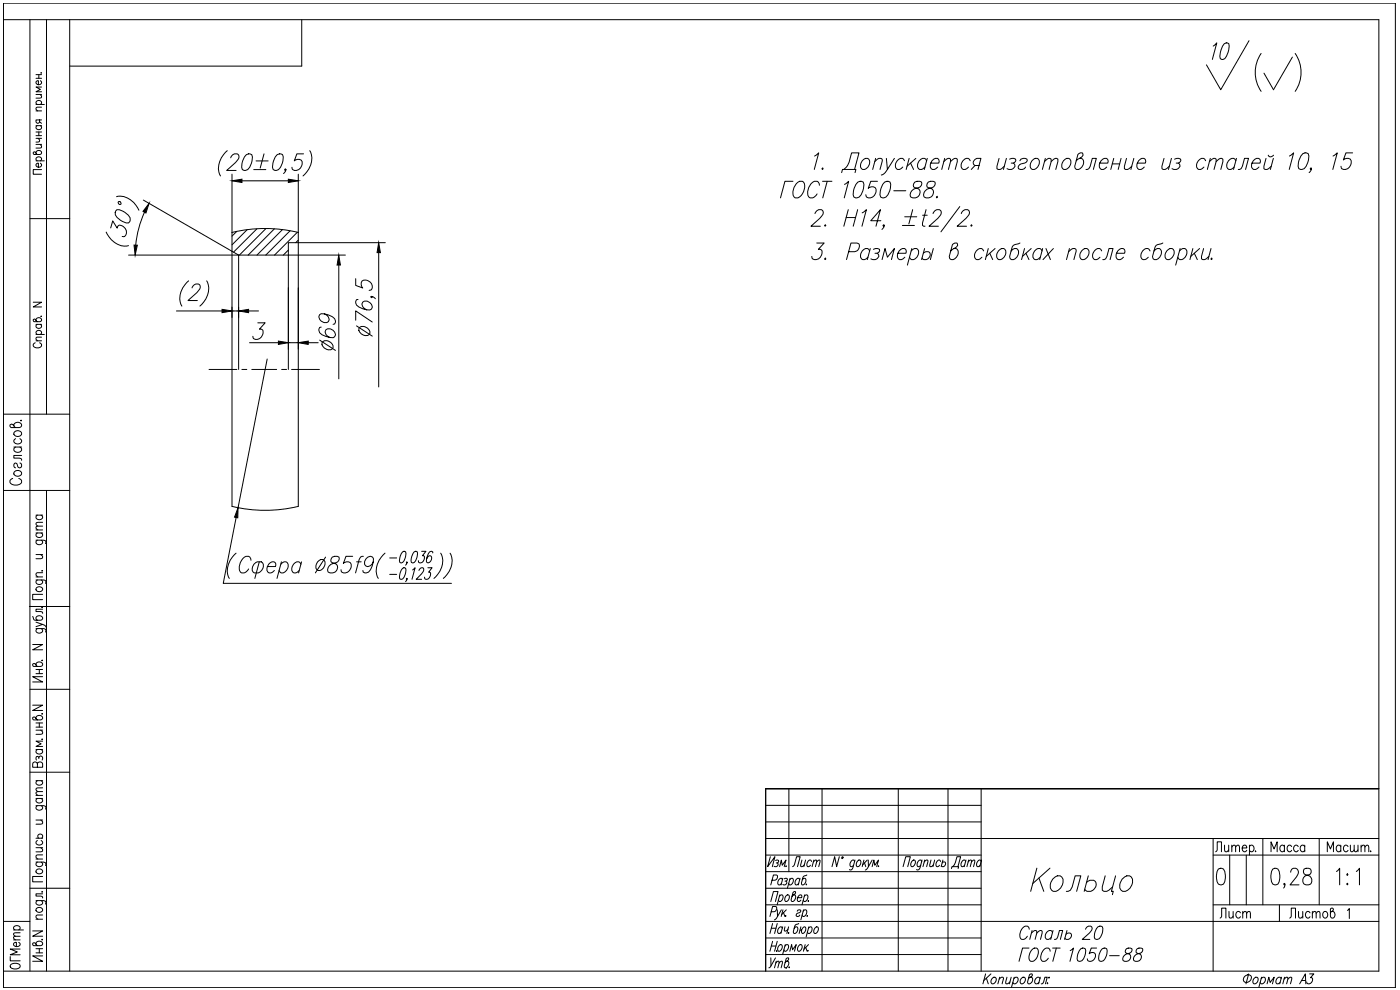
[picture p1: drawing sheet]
<svg xmlns="http://www.w3.org/2000/svg" width="420mm" height="297mm" viewBox="0 0 420 297" stroke-linecap="round" stroke-linejoin="round" font-family="sans-serif">
<defs><g id="words">
<text font-size="12.3" x="308" y="269.5">Кольцо</text>
<text font-size="11.9" x="67" y="174.6">(Сфера 85f9( ))</text>
<text font-size="10.1" x="113.6" y="102" transform="rotate(-90 113.6 102)">76,5</text>
<g font-size="8.8">
<text x="362.7" y="19">10</text>
<text x="232.8" y="60.7">ГОСТ 1050-88.</text>
<text x="101.6" y="106.5" transform="rotate(-90 101.6 106.5)">69</text>
</g>
<g font-size="7.5">
<text x="304.8" y="282.9">Сталь 20</text>
<text x="304.4" y="289.6">ГОСТ 1050-88</text>
</g>
<text font-size="7.1" x="284.3" y="261.8">Дата</text>
<g font-size="6.6">
<text x="380.3" y="256.8">Масса</text>
<text x="397.2" y="256.8">Масшт.</text>
<text x="236.7" y="261.4">Лист</text>
</g>
<g font-size="6.2">
<text x="364.8" y="276.6">Лист</text>
<text x="385.9" y="276.6">Листов</text>
</g>
<g font-size="3.1">
<text x="231.8" y="286.8">.</text>
<text x="234.6" y="291.7">.</text>
</g>
</g></defs>
<!-- layer: TOST -->
<g fill="none" stroke="#000" stroke-width=".3">
<path d="M1 5.9h412.8v285.5h-412.8M9 5.9v285.5M20.9 5.9v285.5M90.6 5.9v13.9h-69.7M374.8 12.2l-8.4 14.7-4.3-7.4M244.5 46.8l1.2-.9-1.3 4.9M246.9 50.4l-.2 .2 .1 .2 .3-.2M253.2 50.8a6.3 6.3 0 0 0 2.4-4.9h2.2l-1.3 4.9M258.8 48.2a1.32 1.32 0 0 1 1.9-.4 2.09 2.09 0 0 1-1.8 3 1.58 1.58 0 0 1-.1-2.6zM262.5 48.5l1.3-1 .9 .3 .1 .4-.7 2.6M262.8 47.5l-.9 3.3M266 47.5l.3 3.3 2.1-3.3"/>
<path d="M271.4 48.2l-.2-.4a1.85 1.85 0 0 0-2 .3 1.85 1.85 0 0 0-.5 2l.3 .5a1.3 1.3 0 0 0 1.9-.5M272.8 47.5l-.8 3.3M273.3 48.9l.9 1.9M274.9 47.5l-2.7 2.4M278.1 48.2l-.3-.4a1.85 1.85 0 0 0-2 .3 1.85 1.85 0 0 0-.4 2l.3 .5a1.3 1.3 0 0 0 1.9-.5M278.3 47.5l-.9 3.3M279.3 48.9h2.4a1.02 1.02 0 0 0-.4-1.4 2.07 2.07 0 0 0-1.8 3.1 1.32 1.32 0 0 0 1.9-.5M283.3 48.5l1.2-1 .8 .3-.7 3M283.5 47.5l-.9 3.3M285.3 48.5l1.2-1 .8 .3v.7l-.6 2.3M291.2 48.2l-.3-.4a1.85 1.85 0 0 0-2 .3 1.85 1.85 0 0 0-.4 2l.2 .5a1.3 1.3 0 0 0 2-.5M292.6 49.7l-1.1 1.1"/>
<path d="M293.8 49.7h-1.2a1.15 1.15 0 0 1-.5-1.3 1.15 1.15 0 0 1 1.1-.9h1.2l-.9 3.3M299.8 47.5l-.6 3.1 1 .2 1.2-.9M302 47.5l-.9 3.3M303 47.8l.6-.3 1.2 .3 .1 .4-.4 .5-1 .2M304.1 48.9l.5 .5a1.43 1.43 0 0 1-.8 1.4 1.43 1.43 0 0 1-1.6-.2M306.1 48.2a1.49 1.49 0 0 1 2.1-.4l.1 .4-.3 .5-1.6 .5a1.07 1.07 0 0 0-.7 1.4 1.49 1.49 0 0 0 2.1-.5M309.7 48.2a1.32 1.32 0 0 1 1.9-.4 2.09 2.09 0 0 1-1.8 3 1.58 1.58 0 0 1-.1-2.6zM313.5 48.5l1.2-1 .8 .3v.7l-.7 2.3M313.7 47.5l-.9 3.3M315.5 48.5l1.2-1 .8 .3-.6 3M319.2 48.2a1.32 1.32 0 0 1 1.9-.4 2.09 2.09 0 0 1-1.8 3 1.58 1.58 0 0 1-.1-2.6zM324 47.5h.6a1.94 1.94 0 0 1 .4 2.2 1.94 1.94 0 0 1-1.9 1.1l-.5-.4-.1-.5 1-3.6a.96 .96 0 0 1 1.5-.2 1.56 1.56 0 0 1-1.5 1.7l-.5 .4"/>
<path d="M325.9 50.8l.9-.2 .4-.7 .6-2.4h1.2l-.9 3.3M330 48.9h2.5a.98 .98 0 0 0-.5-1.4 1.94 1.94 0 0 0-1.9 1.2 1.94 1.94 0 0 0 .4 2.1h.6l1-.7M333.8 49.2h2.2M334.2 47.5l-.8 3.3M336.5 47.5l-.9 3.3M338.1 47.5l-.7 3.1 1 .2 1.2-.9M340.3 47.5l-.9 3.3M341.3 48.9h2.4a1.02 1.02 0 0 0-.4-1.4 2.07 2.07 0 0 0-1.8 3.1 1.32 1.32 0 0 0 1.9-.5M349.3 47.5l-.6 2.4v.7l1 .2 1.2-.9M351.6 47.5l-.9 3.3M352.5 47.8l.7-.3 1.1 .3 .1 .4-.3 .5-1.1 .2M353.6 48.9l.5 .5a1.42 1.42 0 0 1-.8 1.4 1.42 1.42 0 0 1-1.6-.2"/>
<path d="M361.8 48.2l-.2-.4a1.85 1.85 0 0 0-2 .3 1.85 1.85 0 0 0-.5 2l.3 .5a1.3 1.3 0 0 0 1.9-.5M363 48.5l1.2-1 .8 .3-.7 3M363.2 47.5l-.9 3.3M365 48.5l1.3-1 .7 .3v.7l-.6 2.3M370.9 48.2l-.3-.4a1.85 1.85 0 0 0-2 .3 1.85 1.85 0 0 0-.4 2l.3 .5a1.3 1.3 0 0 0 1.9-.5M371.1 47.5l-.9 3.3M371.6 50.8l.9-.2 1-3.1h1.2l-.9 3.3M375.7 48.9h2.4a.98 .98 0 0 0-.4-1.4 2.07 2.07 0 0 0-1.8 3.1 1.32 1.32 0 0 0 1.9-.5M379.9 47.5l-.6 3.1 1 .2 1.2-.9M380.6 46.6l.1 .2a.97 .97 0 0 0 1.5-.2M382.2 47.5l-.9 3.3M387 46.8l1.2-.9-1.3 4.9"/>
<path d="M391 46.1l.7-.2 .9 .2a4.8 4.8 0 0 1-1.2 4.5l-.7 .2-.9-.2a4.7 4.7 0 0 1 1.2-4.5zM393.6 50.6l-.3 .2-.1-.2 .3-.2a1.22 1.22 0 0 1-.6 1.4M400.1 46.8l1.2-.9-1.3 4.9M405.9 45.9h-2l-.7 2.1a1.32 1.32 0 0 1 1.8-.4 1.32 1.32 0 0 1 .4 1.8 1.69 1.69 0 0 1-2.9 1l-.1-.5M69.6 75.4l2 1.1v34.3M69.6 69.7a42.3 42.3 0 0 1 19.9 0v82.2a42.4 42.4 0 0 1-19.9 0zM71.6 76.5h14.9M89.5 72.8h-3v38M244.6 64.1l.1-.2a1.35 1.35 0 0 1 2.3-.5 1.98 1.98 0 0 1-1 2.1l-2.6 2.4h2.8M245.1 72.9h2.2l-1.7 1.9h.6l.4 .3a2.02 2.02 0 0 1-.5 2.2 2.02 2.02 0 0 1-2.3 .4l-.2-.8M247.7 67.4l-.2 .2 .1 .3 .3-.3M247.7 77.4l-.2 .3 .1 .2 .3-.2"/>
<path d="M253.9 65.3h2.9M254.6 62.9l-1.4 5M254.7 75.5h1.8a1.66 1.66 0 0 0 1.2-2.3l-.5-.3h-1.8l-1.4 5M257.4 62.9l-1.3 5M258.7 63.9l1.3-1-1.3 5M261 75.3l-.3-.5a1.75 1.75 0 0 0-2.4 1.7 1.36 1.36 0 0 0 .6 1.4h.6l1-.7M261.2 74.6l-.9 3.3M262.1 74.8l.7-.2 1.1 .2 .1 .5-.3 .5-1.1 .2M263.2 76l.5 .5a1.42 1.42 0 0 1-.8 1.3 1.42 1.42 0 0 1-1.5-.1M264.4 66.2h-3.1l2.9-3.3-1.3 5M264.7 77.9l.9-3.3 .7 2.6 2.1-2.6-.9 3.3M265.4 67.6l-.3 .3-.1-.3 .2-.2a1.14 1.14 0 0 1-.5 1.4"/>
<path d="M269.5 76h2.4a1.02 1.02 0 0 0-.5-1.4 2.07 2.07 0 0 0-1.8 3.1 1.32 1.32 0 0 0 2-.5M270.8 67.6h3.6M271.5 65h3.6M273.5 75.3a1.32 1.32 0 0 1 1.9-.5 2.09 2.09 0 0 1-1.8 3.1l-.6-.7M273.6 74.6l-1.3 4.9M273.9 62.9l-1.1 4.3M276.9 64.6h1.4M277.1 76a1.14 1.14 0 0 1 1.2-.5 1.14 1.14 0 0 1 .9 1 1.44 1.44 0 0 1-.9 1.3 1.44 1.44 0 0 1-1.6-.4M277.5 74.6l-.9 3.3M277.9 62.9l-1.1 4.1 .1 .6 .7 .3M280 64.1l.1-.2a1.35 1.35 0 0 1 2.3-.5 2.07 2.07 0 0 1-.9 2.1l-2.7 2.4h2.8M280.1 74.6l-.9 3.3"/>
<path d="M286.3 74.6h.6a1.94 1.94 0 0 1 .5 2.1 1.94 1.94 0 0 1-1.9 1.2l-.4-.2-.2-.8 .9-3.5a.98 .98 0 0 1 1.5-.2 1.56 1.56 0 0 1-1.4 1.6l-.6 .5M288 62l-5.6 7.6M288.5 64.1l.1-.2a1.33 1.33 0 0 1 2.3-.5 1.98 1.98 0 0 1-1 2.1l-2.6 2.4h2.8M291.6 67.4l-.3 .2 .2 .3 .2-.3M295.2 75.3l-.3-.5a1.85 1.85 0 0 0-2 .4 1.85 1.85 0 0 0-.4 2l.3 .5a1.3 1.3 0 0 0 1.9-.5M296.6 74.6l-.9 3.3M297 76l.9 1.9M298.6 74.6l-2.6 2.3M299.6 75.3a1.3 1.3 0 0 1 2-.5 2.06 2.06 0 0 1-1.9 3.1 1.58 1.58 0 0 1-.1-2.6zM306.1 72.9l-2 .7-.3 .5-.8 2.8 .2 .8a1.75 1.75 0 0 0 2.5-1.7 1.36 1.36 0 0 0-.6-1.4h-.7l-.9 .7M307.5 74.6l-.9 3.3M307.9 76l.9 1.9"/>
<path d="M309.5 74.6l-2.7 2.3M312.7 75.3l-.3-.5a1.75 1.75 0 0 0-2.4 1.7 1.36 1.36 0 0 0 .6 1.4h.6l1-.7M312.9 74.6l-.9 3.3M313.9 74.6l1.3 3.3M316.1 74.6l-3.1 3.3M320.7 75.5l1.3-.9 .9 .2 .1 .5-.7 2.6M321 74.6l-.9 3.3M324.6 75.3a1.3 1.3 0 0 1 1.9-.5 2.06 2.06 0 0 1-1.8 3.1 1.58 1.58 0 0 1-.1-2.6zM330.6 75.3l-.2-.5a1.85 1.85 0 0 0-2 .4 1.85 1.85 0 0 0-.5 2l.3 .5a1.3 1.3 0 0 0 1.9-.5M330.9 77.9l.9-.2 1-3.1h1.2l-.9 3.3M335.1 76h2.4a.98 .98 0 0 0-.4-1.4 2.07 2.07 0 0 0-1.9 3.1 1.32 1.32 0 0 0 2-.5M345.1 75.3l-.2-.5a1.75 1.75 0 0 0-2.5 1.7v.7l.3 .5a1.32 1.32 0 0 0 1.9-.5"/>
<path d="M349 72.9l-2 .7-.3 .5-.8 2.8 .2 .8a1.75 1.75 0 0 0 2.5-1.7 1.36 1.36 0 0 0-.7-1.4h-.6l-1 .7M350.2 75.3a1.3 1.3 0 0 1 1.9-.5 2.06 2.06 0 0 1-1.8 3.1 1.58 1.58 0 0 1-.1-2.6zM354 75.3a1.32 1.32 0 0 1 1.9-.5 2.09 2.09 0 0 1-1.8 3.1l-.6-.7M354.2 74.6l-1.4 4.9M358 74.6l-.9 3.3M358.4 76l.9 1.9M360 74.6l-2.6 2.3M361.2 74.6l-.6 2.3v.8l.9 .2 1.3-1M363.4 74.6l-.9 3.3M363.7 77.4l-.3 .3 .1 .2 .3-.2M14 147.2v144.2M229.8 236.7v54.7"/>
<path d="M236.8 236.7v24.8M246.7 236.7v54.7M269.6 236.7v54.7M284.5 236.7v54.7M294.5 236.7v54.7M413.8 236.7h-184h184M229.8 256.6h64.7M294.5 251.6h119.3M364.1 256.6h49.7M364.1 251.6v39.8M364.8 255.6l.5-.6v-2.4h1.3v3M367.5 253.6l.1 1.8 .6 .2 .6-.6"/>
<path d="M368.8 253.6v2M369.7 254.1l.6-.5 .4 .1 .1 1.9M369.7 253.6v2M370.8 254.1l.6-.5 .5 .1 .1 1.9M372.8 254.4h1.4l-.3-.7a.96 .96 0 0 0-1.2 .7 .96 .96 0 0 0 .7 1.2h.3l.5-.5M375 254a.68 .68 0 0 1 .6-.4 .68 .68 0 0 1 .6 .4l.2 .4a.8 .8 0 0 1-.3 .9 .8 .8 0 0 1-.9 .1l-.2-.3M375 253.6v3M376.8 255.3v.3l.1-.2M379 251.6v19.9M395.9 251.6v19.9M9 266.5h11.9M229.8 261.5h64.7"/>
<path d="M294.5 276.5h119.3M364.1 271.5h49.7M365.6 260.8l1-.3a2.43 2.43 0 0 1 1.2 2.9l-.2 1.1-.4 .8-.6 .2-1-.2a4.6 4.6 0 0 1 0-4.5zM382 260.8l.6-.3 .9 .3a4.6 4.6 0 0 1 0 4.5l-.9 .2a2.42 2.42 0 0 1-1.2-2.8l.2-1.2zM385.6 265.3l-.2 .2-.2-.2 .2-.3a1.05 1.05 0 0 1-.2 1.4M387.4 261.7l.3-.9 .4-.3h.8a1.52 1.52 0 0 1 .2 2.6l-1.9 2.4h2.7M391.4 260.8a1.12 1.12 0 0 0 .4 1.6 1.75 1.75 0 0 1 1.7 .9 1.75 1.75 0 0 1-.2 2 1.48 1.48 0 0 1-2.3-.8 1.82 1.82 0 0 1 1.9-2.1 1.01 1.01 0 0 0 .6-1 1.01 1.01 0 0 0-.8-.9zM401.1 261.5l.9-1v5M404.4 262.2l.1 .2-.1 .3-.2-.3zM404.4 265l.1 .3-.1 .2-.2-.2zM404.4 273.2l.5-.6v3M407 261.5l1-1v5"/>
<path d="M295.8 292.2l-.8 3M296 293.5l.6 1.7M297.4 292.2l-2.1 2M297.7 293.6a.72 .72 0 0 1 1.1-.3 1.12 1.12 0 0 1 0 1.3 1.12 1.12 0 0 1-1.2 .4 1.17 1.17 0 0 1 .1-1.4zM299.9 293.8l.7-.6 .5 .1-.4 1.9M300 293.2l-.5 2M302.2 293.2l-.4 1.8 .6 .2 .7-.6M303.5 293.2l-.6 2M304.3 293.6a.72 .72 0 0 1 1.1-.3 1.12 1.12 0 0 1-.1 1.3 1.12 1.12 0 0 1-1.2 .4l-.1-.2M304.4 293.2l-.8 3M306.5 293.6a.74 .74 0 0 1 1.1-.3 1.12 1.12 0 0 1-.1 1.3 1.12 1.12 0 0 1-1.2 .4l-.1-.7zM309.2 293.2h.4a1.1 1.1 0 0 1 .2 1.3 1.1 1.1 0 0 1-1.3 .5l-.1-.4 .6-2.1 .4-.3 .4 .2a.99 .99 0 0 1-.8 .9l-.4 .3"/>
<path d="M312.1 293.6l-.2-.3a1.1 1.1 0 0 0-1.2 .6 1.1 1.1 0 0 0 .2 1.3l.9-.4M312.2 293.2l-.5 2M312.5 295.2l.5-.2 .6-1.8h.7l-.5 2M314.2 295h.3zM314.9 293.2l-.1 .3zM373.5 293.1a1.07 1.07 0 0 1 1.4-.6 1.07 1.07 0 0 1 .5 1.4 1.19 1.19 0 0 1-1.1 .9 1.19 1.19 0 0 1-1.2-.9zM374.7 292.2l-.8 3M376.3 293.6a.74 .74 0 0 1 1.1-.3 1.12 1.12 0 0 1 0 1.3 1.12 1.12 0 0 1-1.2 .4l-.2-.7zM378.5 293.6a.74 .74 0 0 1 1.1-.3 1.12 1.12 0 0 1 0 1.3 1.12 1.12 0 0 1-1.3 .4l-.1-.2M378.6 293.2l-.8 3M380.3 295.2l.5-2 .4 1.6 1.2-1.6-.5 2M384.5 293.6l-.2-.3a1.11 1.11 0 0 0-1.2 .6 1.11 1.11 0 0 0 .2 1.3l.9-.4"/>
<path d="M384.6 293.2l-.5 2M385.4 293.8l.7-.6 .4 .1-.4 1.9M385.5 293.2l-.5 2M386.5 293.8l.8-.6 .4 .1-.4 1.9M390 295.2l1.8-3 .1 3M390.7 294.2h1.1M393 292.2h1.3l-1 1.1h.3a1.07 1.07 0 0 1 0 1.5 1.07 1.07 0 0 1-1.4 .1v-.3"/>
</g>
<!-- layer: 0 -->
<g fill="none" stroke="#000" stroke-width=".3">
<path d="M1 1h417.8v295.3h-417.8zM14 5.9v118.4M378.5 16a10 10 0 0 0 0 11.4M387.9 17.1l-5.7 9.8-2.9-5M388.7 16a10 10 0 0 1 0 11.4M10.8 39.6h1.7M10.8 37.7h1.7M10.8 33.3h1.7M10.8 31.3h2.5M10.8 28.3h1.7M10.8 22.4h1.7M10.8 23.5h1.7"/>
<path d="M11.2 37.7a.59 .59 0 0 0-.4 .5 .59 .59 0 0 0 .4 .6 .73 .73 0 0 0 1-.1 .73 .73 0 0 0-.1-1M11.2 31.3a.59 .59 0 0 1-.4-.5 .59 .59 0 0 1 .4-.6 .73 .73 0 0 1 1 .1 .73 .73 0 0 1-.1 1M11.6 22.4v1.1M11.6 39.6v1.1M11.9 36l-.3 .9-.3 .1-.4-.2-.1-.8h1.7M11.9 36.6l.6 .4M12 28.3l.5 .5-.2 .5-1.5 .1M12.1 24.2a.59 .59 0 0 1 .4 .6 .59 .59 0 0 1-.4 .5 .73 .73 0 0 1-1 0 .73 .73 0 0 1 0-1l.4-.1v1.2M12.3 21.8l.2 .1h-.3M12.5 32.2l-1.6 .1-.1 .5 .5 .5M12.5 26.1h-1.7l1.3 .7-1.3 .7h1.7M10.8 46a.79 .79 0 0 1 .9-.9 .79 .79 0 0 1 .6 1l-.3 .3h-1.8l-.2-.7 .6-.1 .6 .8"/>
<path d="M10.8 48.3h2.5M10.8 43.3h1.7M10.8 41.5h1.7M10.8 40.7h1.7M11.2 48.3a.59 .59 0 0 1-.4-.6 .59 .59 0 0 1 .4-.5 .73 .73 0 0 1 1 0 .73 .73 0 0 1-.1 1.1M11.4 41.5l.5 .5v.3l-.5 .3h-.6M12 43.3l.5 .5-.2 .5-1.5 .1M12.1 49a.6 .6 0 0 1 .4 .5 .6 .6 0 0 1-.4 .6 .73 .73 0 0 1-1 0 .73 .73 0 0 1 0-1l.4-.1v1.2M12.5 50.9h-2.5v1.4h2.5M35 59a6.1 6.1 0 0 1 6.7 4.1M68.2 45.2a6.4 6.4 0 0 0-2 7.6M69.2 47.3l.1-.2a1.37 1.37 0 0 1 2.4-.5 2.02 2.02 0 0 1-1 2.2l-2.7 2.3h2.9"/>
<path d="M69.6 52.3v17.5M72.6 54.3h13.9M73.9 46.4l.7-.2 1 .2a4.8 4.8 0 0 1-1.3 4.5l-.6 .2-1-.2a4.7 4.7 0 0 1 1.2-4.5zM76.1 50.9h3.7M76.8 48.3h3.7M79.2 46.2l-1.1 4.2M83.2 46.4l.7-.2 .9 .2a4.7 4.7 0 0 1-1.2 4.5l-.7 .2-.9-.2a4.8 4.8 0 0 1 1.2-4.5zM85.8 50.9l-.3 .2-.1-.2 .3-.2a1.14 1.14 0 0 1-.6 1.4M89.5 52.3v17.5M91.1 46.2h-2l-.8 2.1a1.33 1.33 0 0 1 1.8-.4 1.33 1.33 0 0 1 .5 1.8 1.7 1.7 0 0 1-2.9 1l-.1-.5M93 45.2a6.1 6.1 0 0 1-2.1 7.6M9 65.6h11.9"/>
<path d="M31.9 69.6a6.3 6.3 0 0 0 6.7 4.1M33.2 68.4l.6-2.1 1.4 2.2 .5-.9a2.03 2.03 0 0 1 2 1.1 2.03 2.03 0 0 1-.3 2.3h-.7M35.1 62.9a4.8 4.8 0 0 1 3.9 2.4v1.1l-.4 .5a4.8 4.8 0 0 1-4-2.4l.1-1.1zM38.6 76.5h33M43 60l26.6 15.4M43.4 63.7a31 31 0 0 0-2.7 9.8M71 69.5l-1.4 1.3M74.2 68.9l-4.6 4.6M77.1 68.7l-7 6.9M79.8 68.6l-8 7.9M82.3 68.7l-7.8 7.8M84.8 68.9l-7.7 7.6"/>
<path d="M86.5 76.5h17.2M86.5 75l-1.5 1.5M87 69.3l-7.2 7.2M89.2 69.7l-6.8 6.8M89.5 72.8h26.1M89.5 72.1l-.7 .7M101.7 79.5v34.2M113.7 75.8v40.3M10 90.7h2.5l-2.5 1.4h2.5M10.8 96.1a.79 .79 0 0 1 .9-.8 .79 .79 0 0 1 .6 1l-.3 .2h-1.8l-.2-.6 .6-.1 .6 .7M10.8 97.3h1.7M11.2 97.3a.59 .59 0 0 0-.4 .6 .59 .59 0 0 0 .4 .5 .73 .73 0 0 0 1 0 .73 .73 0 0 0-.1-1.1"/>
<path d="M12.3 94.8l.2 .1h-.3M52.9 93.3h13.7M56.6 84.3a6.3 6.3 0 0 0-2 7.5M57.6 86.4l.1-.3a1.35 1.35 0 0 1 2.3-.4 2.02 2.02 0 0 1-.9 2.1l-2.7 2.4h2.8M62 84.3a6.1 6.1 0 0 1-2 7.5M69.6 92.1v3.2M69.6 93.3h2M71.6 92.1v3.2M74.6 93.3h3M77.4 96.9h2.2l-1.7 1.9 .9 .2a2.02 2.02 0 0 1-.5 2.2 2.02 2.02 0 0 1-2.2 .4l-.2-.7M86.5 86.3v18.5M89.5 86.3v18.5"/>
<path d="M10.6 102.8a.78 .78 0 0 0-.6 1 .78 .78 0 0 0 .9 .6h.6a.78 .78 0 0 0 1-.6 .78 .78 0 0 0-.6-1M10.8 102.3h1.7M10.8 100.4h2.5M11.2 100.4a.61 .61 0 0 1-.4-.6 .61 .61 0 0 1 .4-.6 .74 .74 0 0 1 1 .1 .74 .74 0 0 1-.1 1.1M12.5 101.2h-1.6l-.1 .5 .5 .6M62.7 110.8h8.4M72.6 110.8h1.5M74.9 102.8h8.7M75.6 110.8h7.4M80.2 107.7l-8.8 44.6M84.5 110.8h1.5M86.5 102.8h3"/>
<path d="M87.5 110.8h8.4M1 124.3h19.9M4.2 127.8a1.17 1.17 0 0 1 1.1-1.1 1.17 1.17 0 0 1 1.2 1.1l-.7 .5h-2.5l-.3-.4v-.4l.5-.3 .3 .2 .9 .9M4.2 134.1h2.3M4.3 129.6a1.24 1.24 0 0 1 1.3-.3 1.24 1.24 0 0 1 .9 1 1.23 1.23 0 0 1-1.3 .7 1.23 1.23 0 0 1-1-1.1zM4.7 134.1l-.4 .3a1.07 1.07 0 0 0 .5 1.3 1.07 1.07 0 0 0 1.3-.2l.4-.4v-.4l-.5-.6M4.7 131.6l-.5 .5a1.17 1.17 0 0 0 1.1 1.1 1.17 1.17 0 0 0 1.2-1.1l-.5-.5M6 138.9a.75 .75 0 0 1 .5 .8 .75 .75 0 0 1-.7 .7l-.5-.4-.3-1-.3-.1a.77 .77 0 0 0-.6 .7 .77 .77 0 0 0 .6 .8M6.3 126l.2 .2h-.4M6.5 136.7h-2.3v.8l2.1 .1 .2 .5M1 147.2h19.9M3.8 143.6a.93 .93 0 0 0-.8 .9 .93 .93 0 0 0 .8 .9 2.2 2.2 0 0 0 2.7-.7 .99 .99 0 0 0-.9-1.1"/>
<path d="M4.3 141.6a1.1 1.1 0 0 1 1.4-.5 1.1 1.1 0 0 1 .6 1.4 1.24 1.24 0 0 1-1.3 .4 1.24 1.24 0 0 1-.8-1.1zM10.8 159.9h2M10.8 159h2M10.8 154.6h2M11.2 159.9a.66 .66 0 0 0-.4 .6 .66 .66 0 0 0 .4 .7 .91 .91 0 0 0 1.1 0 .91 .91 0 0 0 .3-1.1l-.3-.2M11.2 154.6a.66 .66 0 0 0-.4 .6 .66 .66 0 0 0 .4 .6 .9 .9 0 0 0 1.1 .1 .9 .9 0 0 0 .3-1.1l-.3-.2M12.8 157.9l-1.9 .1-.1 .4 .6 .6M12.8 156.7l-1.9 .1-.1 .5 .6 .6M70.9 155.3l-3.9 19.7h68.5M10.8 174l2.7 .1 .3 .4-.2 .5M10.8 162.1l2.7 .1 .3 .3-.2 .6M10.8 173.1h2"/>
<path d="M10.8 166.4h2M10.9 176.4a.96 .96 0 0 1 1.2-.4 .96 .96 0 0 1 .5 1.2 .95 .95 0 0 1-1.2 .3 .95 .95 0 0 1-.5-1.1zM11.2 174l-.3 .2a.97 .97 0 0 0 .7 1.2 .97 .97 0 0 0 1.2-.6v-.3l-.5-.5M11.2 162.1l-.3 .2a.97 .97 0 0 0 .7 1.2 .97 .97 0 0 0 1.2-.6v-.4l-.5-.4M12.2 166.4l.6 .6-.2 .5-1.8 .1M12.6 171.2l.2 .1h-.3M12.8 178.3h-3v1.6h3M12.8 171.8l-1.9 .2-.1 .5 .6 .6M8.8 182h12.1M9.8 193.4h3l-3 1.6h3M9.8 185l.3 .8 .4 .3h1.7l.4-.2a.95 .95 0 0 0-.5-1.2 .95 .95 0 0 0-1.2 .4l-.1 .6 .4 .4M10.8 199.5a1 1 0 0 1 1-.9 1 1 0 0 1 1 .9l-.6 .5h-2.1l-.3-.7 .4-.2 .3 .1 .7 .8"/>
<path d="M10.8 188.6l2.7 .1 .3 .4-.2 .5M10.8 186.7l2 .6-2 .7M11.2 188.6l-.3 .2a.64 .64 0 0 0 .3 1 .91 .91 0 0 0 1.1 .1 .91 .91 0 0 0 .3-1.1l-.3-.2M12.6 198v.3l-.1-.2M12.6 182.1v.3l-.1-.2M12.8 187.3l.8 .5 .2 .4M12.8 182.8h-2v.7l1.8 .1 .2 .4M9 206.8h11.9M9.8 211.6h3l-3 1.6h3M10.8 215.6a1 1 0 0 1 1-1 1 1 0 0 1 1 1l-.6 .4h-2.1l-.3-.7 .4-.2 .3 .1 .7 .8M10.8 200.9h2M10.8 202.1h2"/>
<path d="M10.8 219.1h2M10.8 216.9h2M10.8 218.2h2M11.8 200.9v1.2M11.8 216.9v1.3M12.2 219.1l.6 .5-.2 .6-1.8 .1M12.6 214.1v.2l-.1-.1M12.8 203h-3l3 1.6h-3M9 231.7h11.9M10.8 224.9h2M10.8 239.6h2M10.8 238.7h2"/>
<path d="M10.8 234.2h2M11.2 229.2l-.5-.6-.8 .3-.1 1.3h3v-1a.81 .81 0 0 0-.8-.6 .81 .81 0 0 0-.8 .6v1M11.2 224.9l-.3 .2a.95 .95 0 0 0 .5 1.2 .95 .95 0 0 0 1.2-.4l.2-.6-.5-.4M11.2 239.6l-.3 .2a.95 .95 0 0 0 .5 1.1 .95 .95 0 0 0 1.2-.3l.2-.6-.5-.4M11.2 234.2l-.3 .3a.95 .95 0 0 0 .5 1.1 .95 .95 0 0 0 1.2-.4l.2-.5-.5-.5M11.6 227.3l.6-.5 .4 .2v1M11.6 227.6v-.3l-.4-.4a.72 .72 0 0 0-.3 1.1M12.6 221.7l.2 .1h-.3M12.8 222.4h-2l1.5 .8-1.5 .8h2M12.8 237.5l-1.9 .1-.1 .5 .6 .6M12.8 236.4l-1.9 .1-.1 .5 .6 .5M229.8 236.7v54.7"/>
<path d="M10.8 258.7l2.7 .1 .3 .3-.2 .6M10.8 241.7l2.7 .2 .3 .3-.2 .6M10.8 257.7h2M10.8 254.3h2M10.8 251.5h2M10.8 246h2M11.2 258.7l-.3 .2a.64 .64 0 0 0 .3 1 .91 .91 0 0 0 1.1 0 .91 .91 0 0 0 .3-1l-.3-.2M11.2 252.2a.66 .66 0 0 0-.4 .6 .66 .66 0 0 0 .4 .6 .91 .91 0 0 0 1.1 .1 .91 .91 0 0 0 .3-1.1l-.3-.2M11.2 241.7l-.3 .3a.64 .64 0 0 0 .3 1 .91 .91 0 0 0 1.1 0 .91 .91 0 0 0 .3-1l-.3-.3M11.6 251.5a.73 .73 0 0 1 .1-1.2 .73 .73 0 0 1 1.1 .4v.5l-.3 .3M12.2 254.3l.6 .6-.2 .6-1.8 .1M12.2 246l.6 .6-.2 .6-1.8 .1"/>
<path d="M12.8 256.5l-1.9 .1-.1 .6 .6 .5M229.8 241.6h64.7M229.8 246.6h64.7M229.8 251.6h64.7M231.2 257l-.8 3 2.2-3-.8 3M232.8 258.2h.9a.58 .58 0 0 1-.7 .7M233.3 258.9l.2 .3-.2 .6a.72 .72 0 0 1-1 .1M251.9 257l-.8 3-.6-3-.8 3M252.8 257.1l.2 .2-.3 .3zM256.5 258.5l-.3-.5a1.25 1.25 0 0 0-.8 2l.8-.4M256.6 258l-.8 2.8-.4 .2-.5-.1M257.5 258.2l.6-.2a1.25 1.25 0 0 1-.9 2l-.2-.8z"/>
<path d="M259.3 258l-.6 2M259.4 258.9l.4 1.1M260.3 258l-1.4 1.5M260.6 258v2l1.2-2M263.7 259.8l-.1 .1h.1M273.9 258.2l.5-.2a1.25 1.25 0 0 1-.8 2l-.3-.8zM276.6 258.5l-.3-.5a1.25 1.25 0 0 0-.8 2l.8-.4M276.7 258l-.6 2.3a.81 .81 0 0 1-.9 .7l-.1-.1M277.4 258.6l.6-.6 .5 .2-.4 1.8M277.5 258l-.5 2M279.4 258l-.4 1.9 .5 .1 .6-.5M280.5 258l-.5 2"/>
<path d="M282.3 258.5l-.3-.5a1.25 1.25 0 0 0-.8 2l.8-.4M369 256.6v14.9M374 256.6v14.9M1 276.5h8M4.1 279h2.9M4.5 279l-.3-.2a.96 .96 0 0 1 .7-1.2 .96 .96 0 0 1 1.1 .7v.3l-.4 .4M6 279.9l-1.8 .1-.1 .4 .5 .5M9.8 279.3h3l-3 1.6h3M10.8 270.2l2.7 .1 .3 .4-.2 .6M10.8 275.8h2M10.9 272.6a.95 .95 0 0 1 1.2-.4 .95 .95 0 0 1 .5 1.2 .96 .96 0 0 1-1.2 .4 .96 .96 0 0 1-.5-1.2zM10.9 261a.95 .95 0 0 1 1.2-.3 .95 .95 0 0 1 .5 1.2 .96 .96 0 0 1-1.2 .3 .96 .96 0 0 1-.5-1.2z"/>
<path d="M11.2 270.2l-.3 .2a.64 .64 0 0 0 .3 1.1 .91 .91 0 0 0 1.1 0 .91 .91 0 0 0 .3-1.1l-.3-.2M12.6 267.5l.2 .1h-.3M12.8 274.5l-1.9 .2-.1 .5 .6 .6M12.8 268.2h-2v.7l1.8 .1 .2 .4M12.8 263h-3v1.6h3M229.8 266.5h64.7M229.8 271.5h64.7M229.8 276.5h64.7M231.3 270.5l.8-3h1.4l-.8 3M231.4 273.6l1.3-.2 .4-.8-.1-.5-1.1-.1-.8 3M231.5 278.5h1.4M231.7 264.1l1.2-.2 .3-.4 .1-.8-1.2-.2-.8 3"/>
<path d="M231.9 277.1l-.8 3M233.3 277.1l-.8 3M233.3 273v2l1.2-2M233.3 275l-.3 .5-.6 .5M233.9 268.9l.8-.4a1.25 1.25 0 0 1-.8 2l-.3-.4M234 260l.5-2 .3 1.6 1.1-1.6-.5 2M234 268.5l-.8 3M234.8 278.5l-.3-.4a1.23 1.23 0 0 0-.8 2l.8-.4M234.8 263.9l-.3-.4a1.25 1.25 0 0 0-.8 2l.8-.4M234.9 278.1l-.6 2M234.9 263.5l-.5 2M235 273l-.6 2"/>
<path d="M235.1 273.8l.4 1.2M235.4 263.7h.9a.59 .59 0 0 1-.7 .7M235.6 278.1l-.2 1.1 .1 .2 .6-.2 .4-.4M235.8 274.7l-.1 .3 .2-.2M235.9 264.4a.69 .69 0 0 1 0 .9 .69 .69 0 0 1-1 .1M236 273l-1.4 1.4M236.1 268.6l.5-.1a1.25 1.25 0 0 1-.8 2l-.3-.9zM236.7 278.1l-.6 2M236.7 279.8v.3l.1-.2M237 263.9l.8-.4a1.25 1.25 0 0 1-.8 2l-.3-.4M237.1 263.5l-.8 3M238.2 268.5h.3a1.25 1.25 0 0 1-.8 2l-.3-.6 .6-2.1 .7-.3 .1 .4-1.1 1"/>
<path d="M239.3 273.4a.69 .69 0 0 1 1-.3l-.1 .6-1.1 .4-.1 .7a.69 .69 0 0 0 1-.2M239.4 269.3h1.2v-.7a1.11 1.11 0 0 0-1.2 .6 1.11 1.11 0 0 0 .2 1.3l.8-.4M239.7 277.1l-.7 .3-.5 .4-.4 1.7 .1 .4a1.1 1.1 0 0 0 1.1-.4 1.1 1.1 0 0 0 .1-1.1l-.5-.3-.6 .4M240 263.9l-.3-.4a1.25 1.25 0 0 0-.8 2l.8-.4M240.1 279.1h.5l.7-1a1.1 1.1 0 0 1 .5 1.2 1.1 1.1 0 0 1-1 .8l-.3-.4 .1-.6M240.1 263.5l-.5 2M240.4 278.1l-.6 2M241 273.4l.9-.4a1.25 1.25 0 0 1-.9 2l-.3-.4M241.2 273l-.8 3M241.4 268.9l.8-.4a1.25 1.25 0 0 1-.9 2l-.2-.4M241.5 268.5l-.8 3M242 265.2v.3l.1-.1"/>
<path d="M242.2 262.5l-1.2 .7-.5 1.7 .1 .5a1.11 1.11 0 0 0 1.1-.5 1.11 1.11 0 0 0 .1-1.2l-.5-.2-.5 .4M242.3 274.7l-.1 .3 .1-.2M242.6 270.2v.3l.1-.2M242.6 278.5l.8-.4a1.25 1.25 0 0 1-.8 2l-.3-.4M242.7 278.1l-.8 3M244.5 278.5l.8-.4a1.25 1.25 0 0 1-.8 2 1.01 1.01 0 0 1 0-1.6zM260.6 260l-.9 1M261.7 260l.6-2 .2 1.6 1.2-1.6-.6 2M271 260l.8-3h1.4l-.8 3M3.1 287v1.3h2.9M3.2 289.5a2.07 2.07 0 0 1 2.8 .2 1.3 1.3 0 0 1-1.8 1l-.4-.1a.74 .74 0 0 1-.6-1.1zM4.1 282h1.9"/>
<path d="M5.6 282.7l.3 .3a.96 .96 0 0 1-.7 1.1 .96 .96 0 0 1-1.1-.6l.1-.5 .7-.3v1.3M6 284.8h-2.9l2.1 .8-2.1 .9h2.9M6 280.9l-1.8 .1-.1 .5 .5 .5M10.8 283.3a1 1 0 0 1 1-.9 1 1 0 0 1 1 .9l-.6 .4h-2.1l-.3-.6 .4-.3 .3 .2 .7 .7M10.8 284.6h2M10.8 285.9h2M11.8 284.6v1.3M12.6 281.8l.2 .1h-.3M12.8 286.8h-3l3 1.6h-3M229.8 281.4h64.7M229.8 286.4h64.7M231.3 287.4l.1 2.4"/>
<path d="M231.9 282.4l-.8 3M232.7 287.4l-1.5 2.7-.5 .3M232.8 288.9l.7-.5 .3 .1-.4 1.9M233 288.4l-.6 2M233.3 282.4l-.8 3M235.6 283.8l.8-.4a1.25 1.25 0 0 1-.9 2l-.2-.4M235.7 283.4l-.8 3M236.1 288.4h.3a1.25 1.25 0 0 1-.8 2l-.2-.6 .5-2.1 .4-.3 .4 .1a.96 .96 0 0 1-.8 1l-.3 .3M237 285.4l.6-2 .3 1.6 1.1-1.6-.6 2M239.9 283.5l.6-.1a1.25 1.25 0 0 1-.9 2l-.2-.9zM241.6 283.4l-.5 2M241.8 284.3l.4 1.1"/>
<path d="M242.5 285.1l-.1 .3 .2-.1M242.6 283.4l-1.3 1.4"/>
<circle cx="35.9" cy="61" r=".45"/>
</g>
<path d="M69.6 54.3l3-.5v1zM86.5 53.8l3 .5-3 .5zM40.2 73.5l1 .1-.6 2.9zM44.7 61l-.9 2.9-.9-.5zM101.7 76.5l.5 3h-1zM113.7 72.8l.5 3h-1zM66.6 92.8l3 .5-3 .5zM71.6 93.3l3-.5v1zM83.6 102.3l2.9 .5-2.9 .5zM89.5 102.8l3-.5v1zM71.4 152.3v3.1l-1-.2z" fill="#000" stroke="#000" stroke-width=".3"/>
<use href="#words"/>
</svg>
